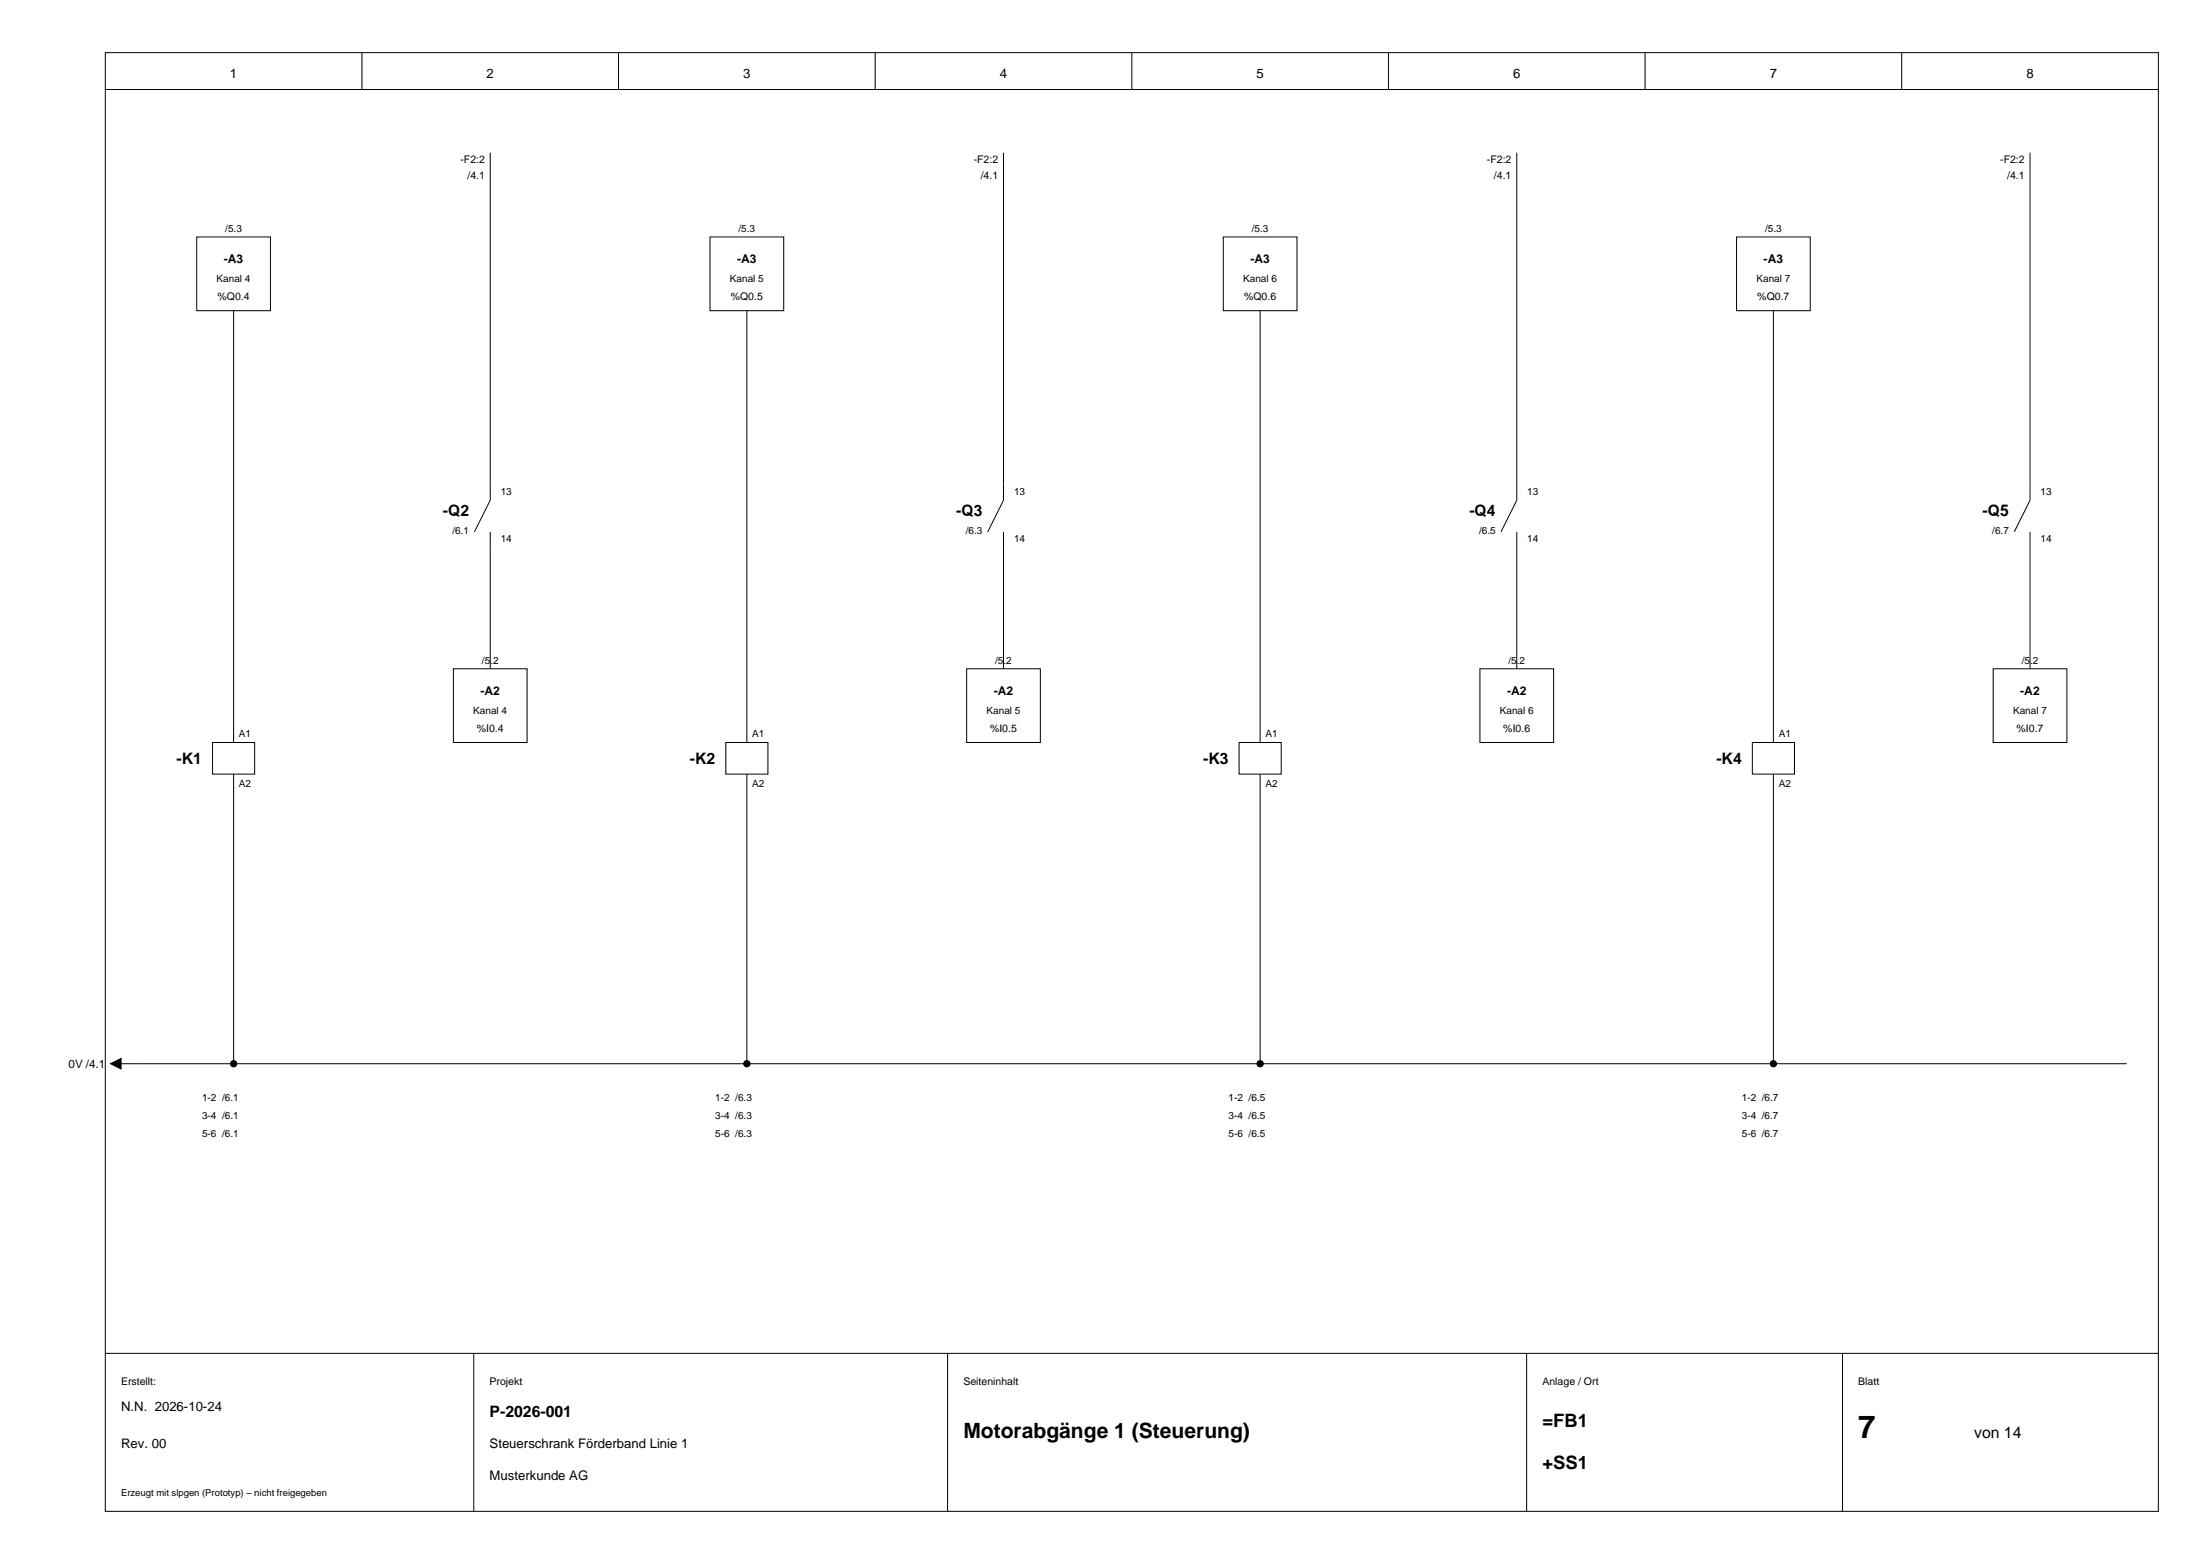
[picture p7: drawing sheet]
<svg xmlns="http://www.w3.org/2000/svg" width="420mm" height="297mm" viewBox="0 0 420 297" stroke-linecap="round" stroke-linejoin="round" font-family="sans-serif">
<defs><g id="words">
<text font-size="6" x="353" y="273">7</text>
<text font-size="4" x="183" y="273">Motorabgänge 1 (Steuerung)</text>
<g font-size="3.5">
<text x="293" y="271">=FB1</text>
<text x="293" y="279">+SS1</text>
</g>
<g font-size="3">
<text x="84.1" y="98">-Q2</text>
<text x="181.6" y="98">-Q3</text>
<text x="279.1" y="98">-Q4</text>
<text x="376.6" y="98">-Q5</text>
<text x="33.5" y="145">-K1</text>
<text x="131" y="145">-K2</text>
<text x="228.5" y="145">-K3</text>
<text x="326" y="145">-K4</text>
<text x="93" y="269">P-2026-001</text>
<text x="375" y="273">von 14</text>
</g>
<g font-size="2.5">
<text x="43.7" y="14.8">1</text>
<text x="92.4" y="14.8">2</text>
<text x="141.2" y="14.8">3</text>
<text x="189.9" y="14.8">4</text>
<text x="238.7" y="14.8">5</text>
<text x="287.4" y="14.8">6</text>
<text x="336.2" y="14.8">7</text>
<text x="384.9" y="14.8">8</text>
<text x="23" y="268">N.N. 2026-10-24</text>
<text x="23" y="275">Rev. 00</text>
<text x="93" y="275">Steuerschrank Förderband Linie 1</text>
<text x="93" y="281">Musterkunde AG</text>
</g>
<g font-size="2.3">
<text x="42.5" y="50">-A3</text>
<text x="140" y="50">-A3</text>
<text x="237.5" y="50">-A3</text>
<text x="335" y="50">-A3</text>
<text x="91.3" y="132">-A2</text>
<text x="188.8" y="132">-A2</text>
<text x="286.3" y="132">-A2</text>
<text x="383.8" y="132">-A2</text>
</g>
<text font-size="2.2" x="13" y="202.8">0V /4.1</text>
<g font-size="2">
<text x="87.5" y="31">-F2:2</text>
<text x="88.8" y="34">/4.1</text>
<text x="185" y="31">-F2:2</text>
<text x="186.3" y="34">/4.1</text>
<text x="282.5" y="31">-F2:2</text>
<text x="283.8" y="34">/4.1</text>
<text x="380" y="31">-F2:2</text>
<text x="381.3" y="34">/4.1</text>
<text x="41.3" y="57">%Q0.4</text>
<text x="138.8" y="57">%Q0.5</text>
<text x="236.3" y="57">%Q0.6</text>
<text x="333.8" y="57">%Q0.7</text>
<text x="90.6" y="139">%I0.4</text>
<text x="188.1" y="139">%I0.5</text>
<text x="285.6" y="139">%I0.6</text>
<text x="383.1" y="139">%I0.7</text>
<text x="23" y="263">Erstellt:</text>
<text x="93" y="263">Projekt</text>
<text x="183" y="263">Seiteninhalt</text>
<text x="293" y="263">Anlage / Ort</text>
<text x="353" y="263">Blatt</text>
</g>
<g font-size="1.9">
<text x="42.8" y="44">/5.3</text>
<text x="140.3" y="44">/5.3</text>
<text x="237.8" y="44">/5.3</text>
<text x="335.3" y="44">/5.3</text>
<text x="41.2" y="53.5">Kanal 4</text>
<text x="138.7" y="53.5">Kanal 5</text>
<text x="236.2" y="53.5">Kanal 6</text>
<text x="333.7" y="53.5">Kanal 7</text>
<text x="95.1" y="94">13</text>
<text x="192.6" y="94">13</text>
<text x="290.1" y="94">13</text>
<text x="387.6" y="94">13</text>
<text x="86" y="101.5">/6.1</text>
<text x="183.5" y="101.5">/6.3</text>
<text x="281" y="101.5">/6.5</text>
<text x="378.5" y="101.5">/6.7</text>
<text x="95.1" y="103">14</text>
<text x="192.6" y="103">14</text>
<text x="290.1" y="103">14</text>
<text x="387.6" y="103">14</text>
<text x="91.5" y="126">/5.2</text>
<text x="189" y="126">/5.2</text>
<text x="286.5" y="126">/5.2</text>
<text x="384" y="126">/5.2</text>
<text x="89.9" y="135.5">Kanal 4</text>
<text x="187.4" y="135.5">Kanal 5</text>
<text x="284.9" y="135.5">Kanal 6</text>
<text x="382.4" y="135.5">Kanal 7</text>
<text x="45.4" y="140">A1</text>
<text x="142.9" y="140">A1</text>
<text x="240.4" y="140">A1</text>
<text x="337.9" y="140">A1</text>
<text x="45.4" y="149.5">A2</text>
<text x="142.9" y="149.5">A2</text>
<text x="240.4" y="149.5">A2</text>
<text x="337.9" y="149.5">A2</text>
<text x="38.4" y="209">1-2 /6.1</text>
<text x="135.9" y="209">1-2 /6.3</text>
<text x="233.4" y="209">1-2 /6.5</text>
<text x="330.9" y="209">1-2 /6.7</text>
<text x="38.4" y="212.5">3-4 /6.1</text>
<text x="135.9" y="212.5">3-4 /6.3</text>
<text x="233.4" y="212.5">3-4 /6.5</text>
<text x="330.9" y="212.5">3-4 /6.7</text>
<text x="38.4" y="216">5-6 /6.1</text>
<text x="135.9" y="216">5-6 /6.3</text>
<text x="233.4" y="216">5-6 /6.5</text>
<text x="330.9" y="216">5-6 /6.7</text>
</g>
<text font-size="1.8" x="23" y="284">Erzeugt mit slpgen (Prototyp) – nicht freigegeben</text>
</g></defs>
<g fill="none" stroke="#000" stroke-width=".19">
<path d="M20 10h390v277h-390zM20 17h390M68.8 10v7M117.5 10v7M166.2 10v7M215 10v7M263.8 10v7M312.5 10v7M361.3 10v7M93.1 29v66l-3 6M190.6 29v66l-3 6M288.1 29v66l-3 6"/>
<path d="M385.6 29v66l-3 6M37.4 45h14v14h-14zM44.4 59v82M134.9 45h14v14h-14zM141.9 59v82M232.4 45h14v14h-14zM239.4 59v82M329.9 45h14v14h-14zM336.9 59v82M93.1 101v26M190.6 101v26M288.1 101v26"/>
<path d="M385.6 101v26M86.1 127h14v14h-14zM183.6 127h14v14h-14zM281.1 127h14v14h-14zM378.6 127h14v14h-14zM40.4 141h8v6h-8zM44.4 147v55M137.9 141h8v6h-8zM141.9 147v55M235.4 141h8v6h-8zM239.4 147v55M332.9 141h8v6h-8z"/>
<path d="M336.9 147v55M23 202h381M20 257h390M90 257v30M180 257v30M290 257v30M350 257v30"/>
</g>
<g fill="#000" stroke="#000" stroke-width=".19">
<path d="M21 202l2-1v2z"/>
<circle cx="44.4" cy="202" r=".6"/>
<circle cx="141.9" cy="202" r=".6"/>
<circle cx="239.4" cy="202" r=".6"/>
<circle cx="336.9" cy="202" r=".6"/>
</g>
<use href="#words"/>
</svg>
